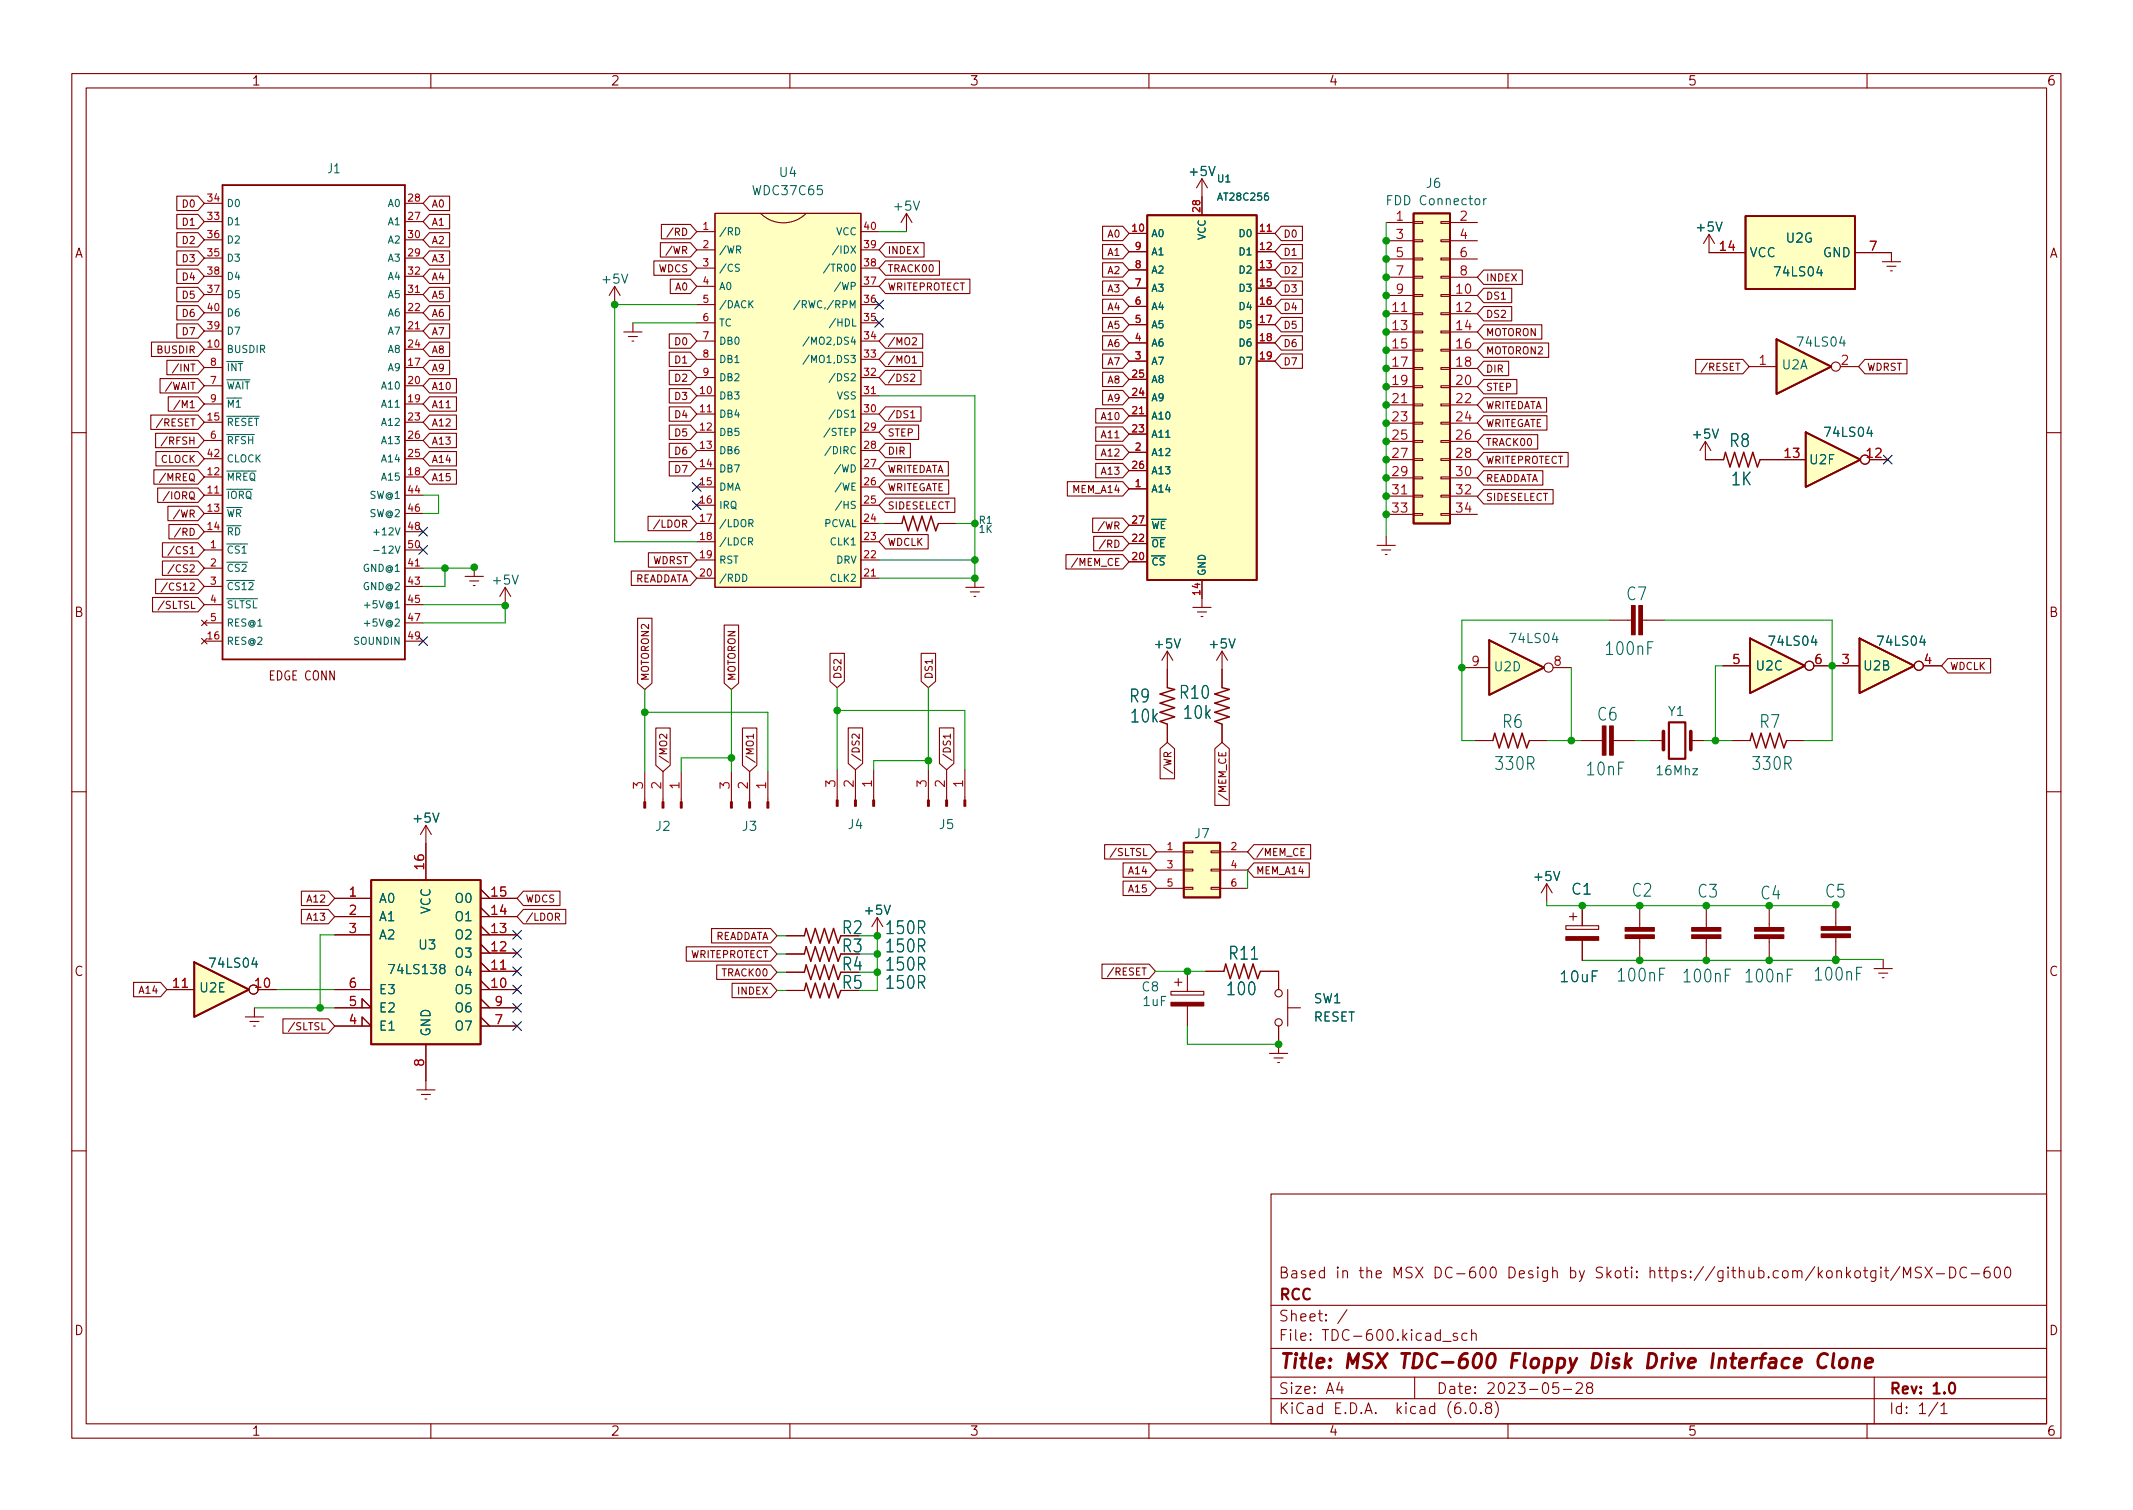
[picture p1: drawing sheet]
<svg xmlns="http://www.w3.org/2000/svg" width="297mm" height="210mm" viewBox="0 0 297 210" stroke-linecap="round" stroke-linejoin="round" font-family="sans-serif">
<defs><g id="words">
<text font-size="2.8" fill="#840000" x="178" y="190.6">Title: MSX TDC-600 Floppy Disk Drive Interface Clone</text>
<g font-size="2.5" fill="#006464">
<text x="240.9" y="62.3">R8</text>
<text x="241.2" y="67.6">1K</text>
<text x="226.6" y="83.6">C7</text>
<text x="223.9" y="91.2">100nF</text>
<text x="157.4" y="97.8">R9</text>
<text x="157.6" y="100.6">10k</text>
<text x="164.4" y="97.3">R10</text>
<text x="165" y="100.1">10k</text>
<text x="209.3" y="101.4">R6</text>
<text x="222.5" y="100.4">C6</text>
<text x="245.1" y="101.4">R7</text>
<text x="208.5" y="107.2">330R</text>
<text x="221.1" y="108">10nF</text>
<text x="244.3" y="107.2">330R</text>
<text x="227.3" y="124.9">C2</text>
<text x="236.5" y="125">C3</text>
<text x="245.2" y="125.3">C4</text>
<text x="254.3" y="125">C5</text>
<text x="123.6" y="130.1">150R</text>
<text x="117.4" y="132.6">R3</text>
<text x="123.6" y="132.6">150R</text>
<text x="123.6" y="137.7">150R</text>
<text x="123.6" y="135.2">150R</text>
<text x="171.3" y="133.6">R11</text>
<text x="225.5" y="136.7">100nF</text>
<text x="234.7" y="136.8">100nF</text>
<text x="243.3" y="136.8">100nF</text>
<text x="253" y="136.6">100nF</text>
<text x="171.1" y="138.6">100</text>
</g>
<g font-size="2.5" fill="#840000">
<text x="117.4" y="130.1">R2</text>
<text x="117.4" y="137.7">R5</text>
<text x="117.4" y="135.2">R4</text>
</g>
<g font-size="2.1" fill="#006464">
<text x="218.9" y="124.6">C1</text>
<text x="217.5" y="136.8">10uF</text>
</g>
<g font-size="2.1" fill="#840000">
<text x="178" y="178">Based in the MSX DC-600 Desigh by Skoti: https://github.com/konkotgit/MSX-DC-600</text>
<text x="178" y="184">Sheet: /</text>
<text x="178" y="181">RCC</text>
<text x="178" y="186.7">File: TDC-600.kicad_sch</text>
<text x="178" y="196.9">KiCad E.D.A. kicad (6.0.8)</text>
<text x="178" y="194.1">Size: A4</text>
<text x="200" y="194.1">Date: 2023-05-28</text>
<text x="263" y="194.1">Rev: 1.0</text>
<text x="263" y="196.9">Id: 1/1</text>
</g>
<g font-size="1.8" fill="#840000">
<text x="35" y="11.9">1</text>
<text x="85" y="11.9">2</text>
<text x="135" y="11.9">3</text>
<text x="185" y="11.9">4</text>
<text x="235" y="11.9">5</text>
<text x="285" y="11.9">6</text>
<text x="10.3" y="35.9">A</text>
<text x="285.3" y="35.9">A</text>
<text x="10.3" y="85.9">B</text>
<text x="285.3" y="85.9">B</text>
<text x="37.6" y="94.7">EDGE CONN</text>
<text x="10.3" y="135.9">C</text>
<text x="285.3" y="135.9">C</text>
<text x="10.3" y="185.9">D</text>
<text x="285.3" y="185.9">D</text>
<text x="35" y="199.9">1</text>
<text x="85" y="199.9">2</text>
<text x="135" y="199.9">3</text>
<text x="185" y="199.9">4</text>
<text x="235" y="199.9">5</text>
<text x="285" y="199.9">6</text>
</g>
<g font-size="1.8" fill="#006464">
<text x="45.7" y="24.1">J1</text>
<text x="105" y="27.2">WDC37C65</text>
<text x="108.6" y="24.6">U4</text>
<text x="124.6" y="29.3">+5V</text>
<text x="165.8" y="24.5">+5V</text>
<text x="193.5" y="28.6">FDD Connector</text>
<text x="198.7" y="26.2">J6</text>
<text x="236.4" y="32.3">+5V</text>
<text x="243.6" y="35.8">VCC</text>
<text x="248.8" y="33.8">U2G</text>
<text x="253.9" y="35.8">GND</text>
<text x="84" y="39.5">+5V</text>
<text x="247.3" y="38.5">74LS04</text>
<text x="248.2" y="51.4">U2A</text>
<text x="250.5" y="48.3">74LS04</text>
<text x="235.9" y="61.1">+5V</text>
<text x="252.1" y="64.6">U2F</text>
<text x="254.3" y="60.8">74LS04</text>
<text x="68.8" y="81.4">+5V</text>
<text x="210.5" y="89.5">74LS04</text>
<text x="246.6" y="89.9">74LS04</text>
<text x="261.7" y="89.9">74LS04</text>
<text x="161" y="90.3">+5V</text>
<text x="168.6" y="90.3">+5V</text>
<text x="208.2" y="93.5">U2D</text>
<text x="244.6" y="93.3">U2C</text>
<text x="259.6" y="93.3">U2B</text>
<text x="232.3" y="99.7">Y1</text>
<text x="230.9" y="107.9">16Mhz</text>
<text x="57.7" y="114.5">+5V</text>
<text x="91.3" y="115.7">J2</text>
<text x="103.4" y="115.7">J3</text>
<text x="118.1" y="115.4">J4</text>
<text x="130.8" y="115.4">J5</text>
<text x="166.4" y="116.7">J7</text>
<text x="52.7" y="125.7">A0</text>
<text x="63.6" y="125.7">O0</text>
<text x="213.8" y="122.7">+5V</text>
<text x="52.7" y="128.3">A1</text>
<text x="52.7" y="130.8">A2</text>
<text x="59.9" y="127.3" transform="rotate(-90 59.9 127.3)">VCC</text>
<text x="63.6" y="130.8">O2</text>
<text x="63.6" y="128.3">O1</text>
<text x="120.6" y="127.4">+5V</text>
<text x="29.4" y="134.7">74LS04</text>
<text x="54.5" y="135.6">74LS138</text>
<text x="58.4" y="132.2">U3</text>
<text x="63.6" y="135.9">O4</text>
<text x="63.6" y="133.3">O3</text>
<text x="27.9" y="138.2">U2E</text>
<text x="52.7" y="143.5">E1</text>
<text x="52.7" y="141">E2</text>
<text x="52.7" y="138.4">E3</text>
<text x="63.6" y="138.4">O5</text>
<text x="63.6" y="143.5">O7</text>
<text x="63.6" y="141">O6</text>
<text x="159.1" y="138">C8</text>
<text x="159.2" y="140.1">1uF</text>
<text x="182.9" y="142.2">RESET</text>
<text x="183" y="139.7">SW1</text>
<text x="59.9" y="144.4" transform="rotate(-90 59.9 144.4)">GND</text>
</g>
<g font-size="1.8" fill="#a90000">
<text x="194.5" y="30.7">1</text>
<text x="194.5" y="33.3">3</text>
<text x="194.5" y="35.8">5</text>
<text x="203.3" y="30.7">2</text>
<text x="203.3" y="33.3">4</text>
<text x="203.3" y="35.8">6</text>
<text x="239.6" y="34.9">14</text>
<text x="260.4" y="34.9">7</text>
<text x="194.5" y="38.3">7</text>
<text x="194.5" y="40.9">9</text>
<text x="202.9" y="40.9">10</text>
<text x="203.3" y="38.3">8</text>
<text x="194" y="43.4">11</text>
<text x="194" y="46">13</text>
<text x="202.9" y="43.4">12</text>
<text x="202.9" y="46">14</text>
<text x="194" y="48.5">15</text>
<text x="194" y="51">17</text>
<text x="194" y="53.6">19</text>
<text x="202.9" y="48.5">16</text>
<text x="202.9" y="51">18</text>
<text x="202.9" y="53.6">20</text>
<text x="245" y="50.8">1</text>
<text x="256.4" y="50.8">2</text>
<text x="194" y="56.1">21</text>
<text x="194" y="58.7">23</text>
<text x="202.9" y="56.1">22</text>
<text x="202.9" y="58.7">24</text>
<text x="194" y="61.2">25</text>
<text x="194" y="63.7">27</text>
<text x="202.9" y="61.2">26</text>
<text x="202.9" y="63.7">28</text>
<text x="248.6" y="63.7">13</text>
<text x="260" y="63.7">12</text>
<text x="194" y="66.3">29</text>
<text x="194" y="68.8">31</text>
<text x="194" y="71.4">33</text>
<text x="202.9" y="66.3">30</text>
<text x="202.9" y="68.8">32</text>
<text x="202.9" y="71.4">34</text>
<text x="205" y="92.7">9</text>
<text x="216.4" y="92.7">8</text>
<text x="241.3" y="92.5">5</text>
<text x="252.7" y="92.5">6</text>
<text x="256.6" y="92.5">3</text>
<text x="268" y="92.5">4</text>
<text x="89.5" y="109.8" transform="rotate(-90 89.5 109.8)">3</text>
<text x="92.1" y="109.8" transform="rotate(-90 92.1 109.8)">2</text>
<text x="94.6" y="109.8" transform="rotate(-90 94.6 109.8)">1</text>
<text x="101.6" y="109.8" transform="rotate(-90 101.6 109.8)">3</text>
<text x="104.1" y="109.8" transform="rotate(-90 104.1 109.8)">2</text>
<text x="106.7" y="109.8" transform="rotate(-90 106.7 109.8)">1</text>
<text x="116.3" y="109.6" transform="rotate(-90 116.3 109.6)">3</text>
<text x="118.9" y="109.6" transform="rotate(-90 118.9 109.6)">2</text>
<text x="121.4" y="109.6" transform="rotate(-90 121.4 109.6)">1</text>
<text x="129" y="109.6" transform="rotate(-90 129 109.6)">3</text>
<text x="131.6" y="109.6" transform="rotate(-90 131.6 109.6)">2</text>
<text x="134.1" y="109.6" transform="rotate(-90 134.1 109.6)">1</text>
<text x="48.7" y="124.8">1</text>
<text x="59.1" y="121" transform="rotate(-90 59.1 121)">16</text>
<text x="68.5" y="124.8">15</text>
<text x="48.7" y="127.4">2</text>
<text x="48.7" y="129.9">3</text>
<text x="68.5" y="129.9">13</text>
<text x="68.5" y="127.4">14</text>
<text x="24.2" y="137.5">11</text>
<text x="35.6" y="137.5">10</text>
<text x="48.7" y="137.5">6</text>
<text x="68.5" y="137.5">10</text>
<text x="68.5" y="135">11</text>
<text x="68.5" y="132.5">12</text>
<text x="48.7" y="142.6">4</text>
<text x="48.7" y="140.1">5</text>
<text x="69" y="142.6">7</text>
<text x="69" y="140.1">9</text>
<text x="59.1" y="148.4" transform="rotate(-90 59.1 148.4)">8</text>
</g>
<g font-size="1.4" fill="#840000">
<text x="25.5" y="28.9">D0</text>
<text x="60.1" y="28.9">A0</text>
<text x="25.5" y="31.4">D1</text>
<text x="25.5" y="34">D2</text>
<text x="60.1" y="34">A2</text>
<text x="60.1" y="31.4">A1</text>
<text x="93.2" y="35.4">/WR</text>
<text x="93.5" y="32.8">/RD</text>
<text x="123.6" y="35.4">INDEX</text>
<text x="154.3" y="35.6">A1</text>
<text x="154.3" y="33.1">A0</text>
<text x="178.7" y="35.6">D1</text>
<text x="178.7" y="33.1">D0</text>
<text x="25.5" y="39">D4</text>
<text x="25.5" y="36.5">D3</text>
<text x="25.5" y="41.6">D5</text>
<text x="60.1" y="36.5">A3</text>
<text x="60.1" y="39">A4</text>
<text x="60.1" y="41.6">A5</text>
<text x="91.6" y="37.9">WDCS</text>
<text x="94.1" y="40.4">A0</text>
<text x="123.6" y="37.9">TRACK00</text>
<text x="123.6" y="40.4">WRITEPROTECT</text>
<text x="154.3" y="40.7">A3</text>
<text x="154.3" y="38.2">A2</text>
<text x="178.7" y="38.2">D2</text>
<text x="178.7" y="40.7">D3</text>
<text x="206.9" y="41.7">DS1</text>
<text x="206.9" y="39.2">INDEX</text>
<text x="25.5" y="46.7">D7</text>
<text x="25.5" y="44.1">D6</text>
<text x="60.1" y="46.7">A7</text>
<text x="60.1" y="44.1">A6</text>
<text x="154.3" y="43.2">A4</text>
<text x="154.3" y="45.8">A5</text>
<text x="178.7" y="45.8">D5</text>
<text x="178.7" y="43.2">D4</text>
<text x="206.9" y="44.3">DS2</text>
<text x="206.9" y="46.8">MOTORON</text>
<text x="22" y="49.2">BUSDIR</text>
<text x="24.7" y="51.7">/INT</text>
<text x="60.1" y="51.7">A9</text>
<text x="60.1" y="49.2">A8</text>
<text x="94.1" y="50.6">D1</text>
<text x="94.1" y="48.1">D0</text>
<text x="94.1" y="53.1">D2</text>
<text x="123.6" y="53.1">/DS2</text>
<text x="123.6" y="48.1">/MO2</text>
<text x="123.6" y="50.6">/MO1</text>
<text x="154.3" y="50.9">A7</text>
<text x="154.3" y="53.4">A8</text>
<text x="154.3" y="48.3">A6</text>
<text x="178.7" y="50.9">D7</text>
<text x="178.7" y="48.3">D6</text>
<text x="206.9" y="49.3">MOTORON2</text>
<text x="206.9" y="51.9">DIR</text>
<text x="237.4" y="51.6">/RESET</text>
<text x="260" y="51.6">WDRST</text>
<text x="22.3" y="59.4">/RESET</text>
<text x="23.4" y="54.3">/WAIT</text>
<text x="25" y="56.8">/M1</text>
<text x="60.1" y="56.8">A11</text>
<text x="60.1" y="54.3">A10</text>
<text x="60.1" y="59.4">A12</text>
<text x="94.1" y="58.2">D4</text>
<text x="94.1" y="55.7">D3</text>
<text x="123.6" y="58.2">/DS1</text>
<text x="153.5" y="58.5">A10</text>
<text x="154.3" y="55.9">A9</text>
<text x="206.9" y="57">WRITEDATA</text>
<text x="206.9" y="59.5">WRITEGATE</text>
<text x="206.9" y="54.4">STEP</text>
<text x="22.4" y="64.4">CLOCK</text>
<text x="23.1" y="61.9">/RFSH</text>
<text x="60.1" y="64.4">A14</text>
<text x="60.1" y="61.9">A13</text>
<text x="94.1" y="60.8">D5</text>
<text x="94.1" y="65.8">D7</text>
<text x="94.1" y="63.3">D6</text>
<text x="123.6" y="60.8">STEP</text>
<text x="123.6" y="65.8">WRITEDATA</text>
<text x="123.6" y="63.3">DIR</text>
<text x="153.5" y="61">A11</text>
<text x="153.5" y="63.6">A12</text>
<text x="206.9" y="64.6">WRITEPROTECT</text>
<text x="206.9" y="62.1">TRACK00</text>
<text x="22.8" y="67">/MREQ</text>
<text x="23.4" y="69.5">/IORQ</text>
<text x="60.1" y="67">A15</text>
<text x="123.6" y="68.4">WRITEGATE</text>
<text x="123.6" y="70.9">SIDESELECT</text>
<text x="149.5" y="68.6">MEM_A14</text>
<text x="153.5" y="66.1">A13</text>
<text x="206.9" y="69.7">SIDESELECT</text>
<text x="206.9" y="67.1">READDATA</text>
<text x="24.2" y="77.1">/CS1</text>
<text x="24.6" y="72.1">/WR</text>
<text x="24.9" y="74.6">/RD</text>
<text x="91.6" y="73.5">/LDOR</text>
<text x="123.6" y="76">WDCLK</text>
<text x="153.4" y="73.7">/WR</text>
<text x="153.7" y="76.3">/RD</text>
<text x="23.5" y="82.2">/CS12</text>
<text x="24.2" y="79.7">/CS2</text>
<text x="88.1" y="81.1">READDATA</text>
<text x="90.8" y="78.5">WDRST</text>
<text x="149.8" y="78.8">/MEM_CE</text>
<text x="22.5" y="84.8">/SLTSL</text>
<text x="90.4" y="94.9" transform="rotate(-90 90.4 94.9)">MOTORON2</text>
<text x="102.4" y="94.9" transform="rotate(-90 102.4 94.9)">MOTORON</text>
<text x="117.2" y="94.6" transform="rotate(-90 117.2 94.6)">DS2</text>
<text x="129.9" y="94.6" transform="rotate(-90 129.9 94.6)">DS1</text>
<text x="271.5" y="93.3">WDCLK</text>
<text x="92.9" y="106.3" transform="rotate(-90 92.9 106.3)">/MO2</text>
<text x="105" y="106.3" transform="rotate(-90 105 106.3)">/MO1</text>
<text x="119.7" y="106.1" transform="rotate(-90 119.7 106.1)">/DS2</text>
<text x="132.4" y="106.1" transform="rotate(-90 132.4 106.1)">/DS1</text>
<text x="163.1" y="107.2" transform="rotate(-90 163.1 107.2)">/WR</text>
<text x="170.8" y="110.8" transform="rotate(-90 170.8 110.8)">/MEM_CE</text>
<text x="155.1" y="119.2">/SLTSL</text>
<text x="174.9" y="119.2">/MEM_CE</text>
<text x="42.9" y="125.7">A12</text>
<text x="73.1" y="125.7">WDCS</text>
<text x="157.4" y="121.7">A14</text>
<text x="157.4" y="124.3">A15</text>
<text x="174.9" y="121.7">MEM_A14</text>
<text x="42.9" y="128.2">A13</text>
<text x="73.1" y="128.2">/LDOR</text>
<text x="99.3" y="130.9">READDATA</text>
<text x="95.9" y="133.4">WRITEPROTECT</text>
<text x="100.7" y="135.9">TRACK00</text>
<text x="154.8" y="135.8">/RESET</text>
<text x="19.6" y="138.4">A14</text>
<text x="40.7" y="143.4">/SLTSL</text>
<text x="102.8" y="138.5">INDEX</text>
</g>
<g font-size="1.4" fill="#a90000">
<text x="28.9" y="28.1">34</text>
<text x="56.9" y="28.1">28</text>
<text x="167.1" y="29.5" transform="rotate(-90 167.1 29.5)">28</text>
<text x="28.9" y="30.6">33</text>
<text x="28.9" y="35.7">35</text>
<text x="28.9" y="33.1">36</text>
<text x="56.9" y="30.6">27</text>
<text x="56.9" y="35.7">29</text>
<text x="56.9" y="33.1">30</text>
<text x="97.9" y="32">1</text>
<text x="97.9" y="34.5">2</text>
<text x="120.4" y="34.5">39</text>
<text x="120.4" y="32">40</text>
<text x="157.7" y="32.3">10</text>
<text x="158.1" y="34.8">9</text>
<text x="175.5" y="32.3">11</text>
<text x="175.5" y="34.8">12</text>
<text x="28.9" y="40.8">37</text>
<text x="28.9" y="38.2">38</text>
<text x="56.9" y="40.8">31</text>
<text x="56.9" y="38.2">32</text>
<text x="97.9" y="37.1">3</text>
<text x="97.9" y="39.6">4</text>
<text x="120.4" y="39.6">37</text>
<text x="120.4" y="37.1">38</text>
<text x="158.1" y="39.9">7</text>
<text x="158.1" y="37.3">8</text>
<text x="175.5" y="37.3">13</text>
<text x="175.5" y="39.9">15</text>
<text x="28.9" y="45.8">39</text>
<text x="28.9" y="43.3">40</text>
<text x="56.9" y="45.8">21</text>
<text x="56.9" y="43.3">22</text>
<text x="97.9" y="42.2">5</text>
<text x="97.9" y="44.7">6</text>
<text x="97.9" y="47.2">7</text>
<text x="120.4" y="47.2">34</text>
<text x="120.4" y="44.7">35</text>
<text x="120.4" y="42.2">36</text>
<text x="158.1" y="47.5">4</text>
<text x="158.1" y="45">5</text>
<text x="158.1" y="42.4">6</text>
<text x="175.5" y="42.4">16</text>
<text x="175.5" y="45">17</text>
<text x="175.5" y="47.5">18</text>
<text x="28.9" y="48.4">10</text>
<text x="29.3" y="53.5">7</text>
<text x="29.3" y="50.9">8</text>
<text x="56.9" y="50.9">17</text>
<text x="56.9" y="53.5">20</text>
<text x="56.9" y="48.4">24</text>
<text x="97.9" y="49.8">8</text>
<text x="97.9" y="52.3">9</text>
<text x="120.4" y="52.3">32</text>
<text x="120.4" y="49.8">33</text>
<text x="157.7" y="52.6">25</text>
<text x="158.1" y="50">3</text>
<text x="175.5" y="50">19</text>
<text x="28.9" y="58.5">15</text>
<text x="29.3" y="56">9</text>
<text x="56.9" y="56">19</text>
<text x="56.9" y="58.5">23</text>
<text x="97.5" y="54.9">10</text>
<text x="97.5" y="57.4">11</text>
<text x="97.5" y="59.9">12</text>
<text x="120.4" y="59.9">29</text>
<text x="120.4" y="57.4">30</text>
<text x="120.4" y="54.9">31</text>
<text x="157.7" y="57.7">21</text>
<text x="157.7" y="55.1">24</text>
<text x="28.9" y="63.6">42</text>
<text x="29.3" y="61.1">6</text>
<text x="56.9" y="63.6">25</text>
<text x="56.9" y="61.1">26</text>
<text x="97.5" y="62.5">13</text>
<text x="97.5" y="65">14</text>
<text x="120.4" y="65">27</text>
<text x="120.4" y="62.5">28</text>
<text x="157.7" y="60.2">23</text>
<text x="157.7" y="65.3">26</text>
<text x="158.1" y="62.7">2</text>
<text x="28.9" y="68.7">11</text>
<text x="28.9" y="66.2">12</text>
<text x="28.9" y="71.2">13</text>
<text x="56.9" y="66.2">18</text>
<text x="56.9" y="68.7">44</text>
<text x="56.9" y="71.2">46</text>
<text x="97.5" y="67.6">15</text>
<text x="97.5" y="70.1">16</text>
<text x="120.4" y="70.1">25</text>
<text x="120.4" y="67.6">26</text>
<text x="158.1" y="67.8">1</text>
<text x="28.9" y="73.8">14</text>
<text x="29.3" y="76.3">1</text>
<text x="56.9" y="73.8">48</text>
<text x="56.9" y="76.3">50</text>
<text x="97.5" y="72.6">17</text>
<text x="97.5" y="75.2">18</text>
<text x="97.5" y="77.7">19</text>
<text x="120.4" y="77.7">22</text>
<text x="120.4" y="75.2">23</text>
<text x="120.4" y="72.6">24</text>
<text x="157.7" y="78">20</text>
<text x="157.7" y="75.4">22</text>
<text x="157.7" y="72.9">27</text>
<text x="29.3" y="78.9">2</text>
<text x="29.3" y="81.4">3</text>
<text x="29.3" y="83.9">4</text>
<text x="56.9" y="78.9">41</text>
<text x="56.9" y="81.4">43</text>
<text x="56.9" y="83.9">45</text>
<text x="97.5" y="80.3">20</text>
<text x="120.4" y="80.3">21</text>
<text x="167.1" y="82.8" transform="rotate(-90 167.1 82.8)">14</text>
<text x="28.9" y="89">16</text>
<text x="29.3" y="86.5">5</text>
<text x="56.9" y="86.5">47</text>
<text x="56.9" y="89">49</text>
<text x="162.6" y="118.4">1</text>
<text x="171.4" y="118.4">2</text>
<text x="162.6" y="120.9">3</text>
<text x="162.6" y="123.4">5</text>
<text x="171.4" y="120.9">4</text>
<text x="171.4" y="123.4">6</text>
</g>
<g font-size="1.4" fill="#006464">
<text x="31.5" y="28.8">D0</text>
<text x="54.1" y="28.8">A0</text>
<text x="169.6" y="25.4">U1</text>
<text x="169.8" y="27.9">AT28C256</text>
<text x="31.5" y="31.4">D1</text>
<text x="31.5" y="33.9">D2</text>
<text x="54.1" y="31.4">A1</text>
<text x="54.1" y="33.9">A2</text>
<text x="100.1" y="32.8">/RD</text>
<text x="100.1" y="35.3">/WR</text>
<text x="116.4" y="32.8">VCC</text>
<text x="116.7" y="35.3">/IDX</text>
<text x="160.3" y="33">A0</text>
<text x="160.3" y="35.5">A1</text>
<text x="167.9" y="33.4" transform="rotate(-90 167.9 33.4)">VCC</text>
<text x="172.7" y="33">D0</text>
<text x="172.7" y="35.5">D1</text>
<text x="31.5" y="36.4">D3</text>
<text x="31.5" y="41.5">D5</text>
<text x="31.5" y="39">D4</text>
<text x="54.1" y="36.4">A3</text>
<text x="54.1" y="41.5">A5</text>
<text x="54.1" y="39">A4</text>
<text x="100.1" y="37.8">/CS</text>
<text x="100.1" y="40.4">A0</text>
<text x="115.6" y="37.8">/TR00</text>
<text x="116.7" y="40.4">/WP</text>
<text x="160.3" y="40.6">A3</text>
<text x="160.3" y="38.1">A2</text>
<text x="172.7" y="38.1">D2</text>
<text x="172.7" y="40.6">D3</text>
<text x="31.5" y="46.6">D7</text>
<text x="31.5" y="44.1">D6</text>
<text x="54.1" y="46.6">A7</text>
<text x="54.1" y="44.1">A6</text>
<text x="100.1" y="42.9">/DACK</text>
<text x="100.1" y="45.5">TC</text>
<text x="100.1" y="48">DB0</text>
<text x="111.8" y="42.9">/RWC,/RPM</text>
<text x="112.9" y="48">/MO2,DS4</text>
<text x="116.1" y="45.5">/HDL</text>
<text x="160.3" y="45.7">A5</text>
<text x="160.3" y="43.2">A4</text>
<text x="172.7" y="43.2">D4</text>
<text x="172.7" y="45.7">D5</text>
<text x="31.5" y="49.1">BUSDIR</text>
<text x="31.5" y="51.7">~{INT}</text>
<text x="54.1" y="51.7">A9</text>
<text x="54.1" y="49.1">A8</text>
<text x="100.1" y="50.5">DB1</text>
<text x="100.1" y="53.1">DB2</text>
<text x="112.9" y="50.5">/MO1,DS3</text>
<text x="116.3" y="53.1">/DS2</text>
<text x="160.3" y="53.3">A8</text>
<text x="160.3" y="50.8">A7</text>
<text x="160.3" y="48.2">A6</text>
<text x="172.7" y="48.2">D6</text>
<text x="172.7" y="50.8">D7</text>
<text x="31.5" y="59.3">~{RESET}</text>
<text x="31.5" y="54.2">~{WAIT}</text>
<text x="31.5" y="56.8">~{M1}</text>
<text x="53.3" y="56.8">A11</text>
<text x="53.3" y="54.2">A10</text>
<text x="53.3" y="59.3">A12</text>
<text x="100.1" y="55.6">DB3</text>
<text x="100.1" y="58.2">DB4</text>
<text x="116.3" y="58.2">/DS1</text>
<text x="116.6" y="55.6">VSS</text>
<text x="160.3" y="58.4">A10</text>
<text x="160.3" y="55.9">A9</text>
<text x="31.5" y="64.4">CLOCK</text>
<text x="31.5" y="61.8">~{RFSH}</text>
<text x="53.3" y="64.4">A14</text>
<text x="53.3" y="61.8">A13</text>
<text x="100.1" y="60.7">DB5</text>
<text x="100.1" y="63.2">DB6</text>
<text x="100.1" y="65.8">DB7</text>
<text x="115.4" y="60.7">/STEP</text>
<text x="115.6" y="63.2">/DIRC</text>
<text x="116.7" y="65.8">/WD</text>
<text x="160.3" y="63.5">A12</text>
<text x="160.3" y="60.9">A11</text>
<text x="31.5" y="69.5">~{IORQ}</text>
<text x="31.5" y="66.9">~{MREQ}</text>
<text x="31.5" y="72">~{WR}</text>
<text x="51.5" y="69.5">SW@1</text>
<text x="51.5" y="72">SW@2</text>
<text x="53.3" y="66.9">A15</text>
<text x="100.1" y="68.3">DMA</text>
<text x="100.1" y="70.9">IRQ</text>
<text x="116.7" y="68.3">/WE</text>
<text x="117.1" y="70.9">/HS</text>
<text x="160.3" y="68.6">A14</text>
<text x="160.3" y="66">A13</text>
<text x="31.5" y="77.1">~{CS1}</text>
<text x="31.5" y="74.5">~{RD}</text>
<text x="52.6" y="74.5">+12V</text>
<text x="52.9" y="77.1">-12V</text>
<text x="100.1" y="73.4">/LDOR</text>
<text x="100.1" y="75.9">/LDCR</text>
<text x="114.7" y="73.4">PCVAL</text>
<text x="115.7" y="75.9">CLK1</text>
<text x="136.4" y="72.9">R1</text>
<text x="136.4" y="74.2">1K</text>
<text x="160.3" y="76.2">~{OE}</text>
<text x="160.3" y="73.6">~{WE}</text>
<text x="31.5" y="79.6">~{CS2}</text>
<text x="31.5" y="82.2">~{CS12}</text>
<text x="50.7" y="79.6">GND@1</text>
<text x="50.7" y="82.2">GND@2</text>
<text x="100.1" y="78.5">RST</text>
<text x="100.1" y="81">/RDD</text>
<text x="115.7" y="81">CLK2</text>
<text x="116.4" y="78.5">DRV</text>
<text x="160.3" y="78.7">~{CS}</text>
<text x="167.9" y="80.3" transform="rotate(-90 167.9 80.3)">GND</text>
<text x="31.5" y="89.8">RES@2</text>
<text x="31.5" y="84.7">~{SLTSL}</text>
<text x="31.5" y="87.2">RES@1</text>
<text x="49.5" y="89.8">SOUNDIN</text>
<text x="51.2" y="84.7">+5V@1</text>
<text x="51.2" y="87.2">+5V@2</text>
</g>
</g></defs>
<g fill="none" stroke="#840000" stroke-width=".15">
<path d="M10 10.2h277v190.1h-277zM12 12.2h273v186.1h-273zM60 10.2v2M110 10.2v2M160 10.2v2M210 10.2v2M260 10.2v2M24.6 27.3h3l.8 1-.8 1h-3zM24.6 29.9h3l.8 1-.8 1h-3zM24.6 32.4h3l.8 1-.8 1h-3zM24.6 37.5h3l.8 1-.8 1h-3zM24.6 34.9h3l.8 1-.8 1h-3z"/>
<path d="M28.4 30.9h2.6M28.4 28.3h2.6M28.4 35.9h2.6M28.4 33.4h2.6M28.4 38.5h2.6M56.4 30.9h2.5M56.4 28.3h2.5M56.4 35.9h2.5M56.4 33.4h2.5M56.4 38.5h2.5M59.8 27.3h2.8v2h-2.8l-.9-1zM59.8 32.4h2.8v2h-2.8l-.9-1z"/>
<path d="M59.8 29.9h2.8v2h-2.8l-.9-1zM59.8 34.9h2.8v2h-2.8l-.9-1zM59.8 37.5h2.8v2h-2.8l-.9-1zM85.6 39.9l-.8 1.2M85.6 39.9v2.5M85.6 39.9l.8 1.2M91.1 36.3h5.1l.8 1-.8 1h-5.1zM92 33.8h4.2l.8 1-.8 1h-4.2zM92.1 31.3h4.1l.8 1-.8 1h-4.1zM93.3 38.9h2.9l.8 1-.8 1h-2.9zM93.7 31.7l-.8 1.3M97 32.3h2.6"/>
<path d="M97 34.8h2.6M97 37.3h2.6M97 39.9h2.6M99.6 29.7h20.3v52.1h-20.3zM105.9 29.7a4.5 4.5 0 0 0 6.4 0M119.9 32.3h2.5M119.9 34.8h2.5M119.9 37.3h2.5M119.9 39.9h2.5M123.3 33.8h5.4v2h-5.4l-.9-1zM123.3 36.3h7.5v2h-7.5l-.9-1zM123.3 38.9h11.8v2h-11.8l-.9-1z"/>
<path d="M126.2 29.7l-.7 1.3M126.2 29.7v2.6M126.2 29.7l.8 1.3M153.5 34h2.9l.8 1-.8 1h-2.9zM153.5 31.5h2.9l.8 1-.8 1h-2.9zM153.5 39.1h2.9l.8 1-.8 1h-2.9zM153.5 36.6h2.9l.8 1-.8 1h-2.9zM157.2 32.5h2.6M157.2 35h2.6M157.2 37.6h2.6M167.4 24.9v5.1M167.4 24.9l-.8 1.3"/>
<path d="M167.4 24.9l.7 1.3M175 32.5h2.5M175 35h2.5M175 37.6h2.5M178.4 36.6h3v2h-3l-.9-1zM178.4 34h3v2h-3l-.9-1zM178.4 31.5h3v2h-3l-.9-1zM178.4 39.1h3v2h-3l-.9-1zM193 31h3.8M193 33.5h3.8M193 36.1h3.8M193 38.6h3.8"/>
<path d="M196.8 38.5h1.3v.2h-1.3zM196.8 35.9h1.3v.3h-1.3zM196.8 33.4h1.3v.2h-1.3zM196.8 30.9h1.3v.2h-1.3zM200.7 38.5h1.2v.2h-1.2zM200.7 35.9h1.2v.3h-1.2zM200.7 33.4h1.2v.2h-1.2zM200.7 30.9h1.2v.2h-1.2zM201.9 31h3.8M201.9 33.5h3.8M201.9 36.1h3.8M201.9 38.6h3.8"/>
<path d="M206.6 37.6h5.4v2h-5.4l-.9-1zM238 32.6v2.6h5.1M238 32.6l-.8 1.3M238 32.6l.8 1.3M258.3 35.2h5.1v1.2M262.1 36.4h2.6M262.8 37.1h1.2M263.3 37.7h.2M21 57.8h6.6l.8 1-.8 1h-6.6zM21.1 47.6h6.5l.8 1-.8 1h-6.5zM22.3 52.7h5.3l.8 1-.8 1h-5.3zM22.6 58.3l-.8 1.3"/>
<path d="M23.2 50.2h4.4l.8 1-.8 1h-4.4zM23.4 55.3h4.2l.8 1-.8 1h-4.2zM24.6 40h3l.8 1-.8 1h-3zM24.6 45.1h3l.8 1-.8 1h-3zM24.6 42.6h3l.8 1-.8 1h-3zM24.9 50.7l-.9 1.2M25.1 55.7l-.9 1.3M28.4 48.6h2.6M28.4 58.8h2.6M28.4 51.2h2.6M28.4 56.3h2.6M28.4 53.7h2.6"/>
<path d="M28.4 46.1h2.6M28.4 43.6h2.6M28.4 41h2.6M56.4 48.6h2.5M56.4 58.8h2.5M56.4 51.2h2.5M56.4 56.3h2.5M56.4 53.7h2.5M56.4 46.1h2.5M56.4 43.6h2.5M56.4 41h2.5M59.8 55.3h3.8v2h-3.8l-.9-1z"/>
<path d="M59.8 52.7h3.8v2h-3.8l-.9-1zM59.8 57.8h3.8v2h-3.8l-.9-1zM59.8 50.2h2.8v2h-2.8l-.9-1zM59.8 45.1h2.8v2h-2.8l-.9-1zM59.8 47.6h2.8v2h-2.8l-.9-1zM59.8 40h2.8v2h-2.8l-.9-1zM59.8 42.6h2.8v2h-2.8l-.9-1zM86.9 46.2h2.5M87.5 46.9h1.3M88 47.5h.3M88.1 45v1.2M93.2 56.7h3l.8 1-.8 1h-3z"/>
<path d="M93.2 49h3l.8 1-.8 1h-3zM93.2 54.1h3l.8 1-.8 1h-3zM93.2 59.2h3l.8 1-.8 1h-3zM93.2 46.5h3l.8 1-.8 1h-3zM93.2 51.6h3l.8 1-.8 1h-3zM97 55.1h2.6M97 57.7h2.6M97 52.6h2.6M97 50h2.6M97 47.5h2.6M97 45h2.6M97 42.4h2.6"/>
<path d="M119.9 55.1h2.5M119.9 57.7h2.5M119.9 52.6h2.5M119.9 50h2.5M119.9 47.5h2.5M119.9 45h2.5M119.9 42.4h2.5M123.3 59.2h4.6v2h-4.6l-.9-1zM123.3 56.7h5v2h-5l-.9-1zM123.3 51.6h5v2h-5l-.9-1zM123.3 46.5h5.2v2h-5.2l-.9-1zM123.3 49h5.2v2h-5.2l-.9-1z"/>
<path d="M126.8 57.5l.3-.3v1M126.8 52.2l.4-.1 .2 .3-.6 .7h.6M126.8 58.2h.6M127.1 47.1l.3-.1 .2 .3-.6 .7h.6M127.1 49.8l.2-.2v1M127.1 50.6h.5M152.6 56.9h3.8l.8 1-.8 1h-3.8zM152.6 59.4h3.8l.8 1-.8 1h-3.8zM153.5 41.7h2.9l.8 1-.8 1h-2.9zM153.5 54.4h2.9l.8 1-.8 1h-2.9zM153.5 49.3h2.9l.8 1-.8 1h-2.9zM153.5 51.8h2.9l.8 1-.8 1h-2.9z"/>
<path d="M153.5 44.2h2.9l.8 1-.8 1h-2.9zM153.5 46.7h2.9l.8 1-.8 1h-2.9zM157.2 40.1h2.6M157.2 42.7h2.6M157.2 45.2h2.6M157.2 47.7h2.6M157.2 50.3h2.6M157.2 57.9h2.6M157.2 55.4h2.6M157.2 52.8h2.6M175 40.1h2.5M175 42.7h2.5"/>
<path d="M175 45.2h2.5M175 47.7h2.5M175 50.3h2.5M178.4 49.3h3v2h-3l-.9-1zM178.4 46.7h3v2h-3l-.9-1zM178.4 44.2h3v2h-3l-.9-1zM178.4 41.7h3v2h-3l-.9-1zM193 41.1h3.8M193 43.7h3.8M193 46.2h3.8M193 48.8h3.8M193 51.3h3.8"/>
<path d="M193 53.8h3.8M193 56.4h3.8M193 58.9h3.8M196.8 58.8h1.3v.2h-1.3zM196.8 56.3h1.3v.2h-1.3zM196.8 53.7h1.3v.3h-1.3zM196.8 51.2h1.3v.2h-1.3zM196.8 48.6h1.3v.3h-1.3zM196.8 46.1h1.3v.2h-1.3zM196.8 43.6h1.3v.2h-1.3zM196.8 41h1.3v.3h-1.3zM200.7 58.8h1.2v.2h-1.2z"/>
<path d="M200.7 56.3h1.2v.2h-1.2zM200.7 53.7h1.2v.3h-1.2zM200.7 51.2h1.2v.2h-1.2zM200.7 48.6h1.2v.3h-1.2zM200.7 46.1h1.2v.2h-1.2zM200.7 43.6h1.2v.2h-1.2zM200.7 41h1.2v.3h-1.2zM201.9 41.1h3.8M201.9 43.7h3.8M201.9 46.2h3.8M201.9 48.8h3.8M201.9 51.3h3.8"/>
<path d="M201.9 53.8h3.8M201.9 56.4h3.8M201.9 58.9h3.8M206.6 47.8h9.1v2h-9.1l-.9-1zM206.6 55.4h8.8v2h-8.8l-.9-1zM206.6 50.3h3.5v2h-3.5l-.9-1zM206.6 57.9h8.8v2h-8.8l-.9-1zM206.6 40.1h3.9v2h-3.9l-.9-1zM206.6 42.7h3.9v2h-3.9l-.9-1zM206.6 45.2h8.1v2h-8.1l-.9-1zM206.6 52.8h4.6v2h-4.6l-.9-1zM236.1 50h6.6l.9 1-.9 1h-6.6z"/>
<path d="M237.8 50.5l-.9 1.3M243.6 51h3.8M256.3 51h2.5M259.7 50h5.9v2h-5.9l-.9-1zM10 60.2h2M21.4 65.4h6.2l.8 1-.8 1h-6.2zM21.7 60.3h5.9l.8 1-.8 1h-5.9zM21.7 62.9h5.9l.8 1-.8 1h-5.9zM22 68h5.6l.8 1-.8 1h-5.6zM22.6 75.6h5l.8 1-.8 1h-5zM22.6 78.1h5l.8 1-.8 1h-5zM23.1 65.9l-.9 1.3"/>
<path d="M23.3 60.8l-.9 1.3M23.4 70.5h4.2l.8 1-.8 1h-4.2zM23.5 73h4.1l.8 1-.8 1h-4.1zM23.6 68.4l-.9 1.3M24.2 76.1l-.8 1.2M24.2 78.6l-.8 1.3M25.2 73.5l-.9 1.3M28.4 76.6h2.6M28.4 69h2.6M28.4 66.4h2.6M28.4 71.5h2.6M28.4 74h2.6"/>
<path d="M28.4 79.1h2.6M28.4 63.9h2.6M28.4 61.3h2.6M56.4 76.6h2.5M56.4 69h2.5M56.4 66.4h2.5M56.4 71.5h2.5M56.4 74h2.5M56.4 79.1h2.5M56.4 63.9h2.5M56.4 61.3h2.5M59.8 65.4h3.8v2h-3.8l-.9-1z"/>
<path d="M59.8 62.9h3.8v2h-3.8l-.9-1zM59.8 60.3h3.8v2h-3.8l-.9-1zM66 79v1.3M87.9 79.5h8.3l.8 1-.8 1h-8.3zM90.2 71.9h6l.8 1-.8 1h-6zM90.3 77h5.9l.8 1-.8 1h-5.9zM91.9 72.4l-.9 1.3M93.2 64.3h3l.8 1-.8 1h-3zM93.2 61.7h3l.8 1-.8 1h-3zM97 60.2h2.6M97 62.7h2.6M97 65.3h2.6"/>
<path d="M97 67.8h2.6M97 70.4h2.6M97 72.9h2.6M97 75.4h2.6M97 78h2.6M119.9 60.2h2.5M119.9 62.7h2.5M119.9 65.3h2.5M119.9 67.8h2.5M119.9 70.4h2.5M119.9 72.9h2.5M119.9 75.4h2.5"/>
<path d="M119.9 78h2.5M123.1 72.9h2.5M123.3 66.8h8.8v2h-8.8l-.9-1zM123.3 69.4h9.7v2h-9.7l-.9-1zM123.3 64.3h8.8v2h-8.8l-.9-1zM123.3 61.7h3.5v2h-3.5l-.9-1zM123.3 74.4h6v2h-6l-.9-1zM130.7 72.9h2.5M148.4 77.2h8l.8 1-.8 1h-8zM148.6 67.1h7.8l.8 1-.8 1h-7.8zM150.1 77.7l-.9 1.3M152.2 72.1h4.2l.8 1-.8 1h-4.2z"/>
<path d="M152.3 74.7h4.1l.8 1-.8 1h-4.1zM152.6 62h3.8l.8 1-.8 1h-3.8zM152.6 64.5h3.8l.8 1-.8 1h-3.8zM153.9 75.2l-.8 1.2M157.2 68.1h2.6M157.2 63h2.6M157.2 78.2h2.6M157.2 75.7h2.6M157.2 60.4h2.6M157.2 65.5h2.6M157.2 73.1h2.6M191.8 75.9h2.5"/>
<path d="M192.4 76.6h1.3M192.9 77.2h.3M193 61.5h3.8M193 64h3.8M193 66.5h3.8M193 69.1h3.8M193 71.6h3.8M193 74.7v1.2M196.8 71.5h1.3v.2h-1.3zM196.8 69h1.3v.2h-1.3zM196.8 66.4h1.3v.3h-1.3zM196.8 63.9h1.3v.2h-1.3z"/>
<path d="M196.8 61.3h1.3v.3h-1.3zM200.7 71.5h1.2v.2h-1.2zM200.7 69h1.2v.2h-1.2zM200.7 66.4h1.2v.3h-1.2zM200.7 63.9h1.2v.2h-1.2zM200.7 61.3h1.2v.3h-1.2zM201.9 61.5h3.8M201.9 64h3.8M201.9 66.5h3.8M201.9 69.1h3.8M201.9 71.6h3.8M206.6 68.2h9.7v2h-9.7l-.9-1z"/>
<path d="M206.6 63h11.8v2h-11.8l-.9-1zM206.6 60.5h7.5v2h-7.5l-.9-1zM206.6 65.5h8.3v2h-8.3l-.9-1zM237.5 61.5l-.8 1.2M237.5 61.5v2.5h2.5M237.5 61.5l.8 1.2M245.1 64h6.4M260.3 64h2.6M285 60.2h2M21.2 83.2h6.4l.8 1-.8 1h-6.4zM21.7 80.7h5.9l.8 1-.8 1h-5.9zM22.9 83.7l-.9 1.3"/>
<path d="M23.3 81.1l-.9 1.3M28.1 88.9l.7 .8M28.1 86.4l.7 .7M28.4 89.3h2.6M28.4 81.7h2.6M28.4 84.2h2.6M28.4 86.7h2.6M28.8 88.9l-.7 .8M28.8 86.4l-.7 .7M56.4 89.3h2.5M56.4 81.7h2.5M56.4 84.2h2.5"/>
<path d="M56.4 86.7h2.5M64.8 80.3h2.5M65.4 80.9h1.3M65.9 81.5h.3M70.4 81.8l-.8 1.3M70.4 81.8v2.5M70.4 81.8l.7 1.3M88.8 86.1h2v9l-1 .9-1-.9zM97 80.5h2.6M100.9 87h2v8.1l-1 .9-1-.9zM115.6 91h2v3.9l-1 .9-1-.9zM119.9 80.5h2.5"/>
<path d="M128.3 91h2v3.9l-1 .9-1-.9zM134.5 81.8h2.5M135.1 82.4h1.3M135.6 83.1h.3M135.8 80.5v1.3M162.6 90.7v5.1M162.6 90.7l-.8 1.2M162.6 90.7l.7 1.2M166.1 84.6h2.6M166.8 85.2h1.2M167.3 85.8h.2M167.4 80.8v3.8"/>
<path d="M170.2 90.7v5.1M170.2 90.7l-.8 1.2M170.2 90.7l.7 1.2M203.6 93h3.8M216.3 93h2.5M224.2 86.4h3M228.7 86.4h3.1M239.9 92.7h3.8M252.6 92.7h6.4M267.8 92.7h2.6M271.3 91.7h5.9v2h-5.9l-.9-1zM10 110.2h2"/>
<path d="M59.3 114.9v7.6M59.3 114.9l-.8 1.3M59.3 114.9l.8 1.3M89.8 107.4v4.3M91.3 101.4h2v5.2l-1 .8-1-.8zM92.3 107.4v4.3M92.9 102.2v.7l-.8-.7-.2 .2v.4M94.9 107.4v4.3M101.9 107.4v4.3M103.4 101.4h2v5.2l-1 .8-1-.8zM104.4 107.4v4.3M104.9 102.5h-1l.3 .3"/>
<path d="M104.9 102.2v.6M106.9 107.4v4.3M116.6 107.2v4.2M118.1 101.4h2v4.9l-1 .9-1-.9zM119.1 107.2v4.2M119.6 102.2v.6l-.7-.6-.3 .2 .1 .4M121.7 107.2v4.2M129.3 107.2v4.2M130.8 101.4h2v4.9l-1 .9-1-.9zM131.8 107.2v4.2M132.3 102.5h-1l.3 .3M132.3 102.2v.6"/>
<path d="M134.4 107.2v4.2M153.8 117.6h6.4l.8 1-.8 1h-6.4zM155.5 118.1l-.9 1.3M161 118.6h3.8M161.6 104.2l1-.8 1 .8v4.2h-2zM162.6 100.8v2.6M164.8 118.5h1.3v.2h-1.3zM168.7 118.5h1.2v.2h-1.2zM169.2 104.2l1-.8 1 .8v8h-2zM169.7 110.5l1.2 .9M169.9 118.6h3.8M170.2 100.8v2.6"/>
<path d="M174.6 117.6h7.9v2h-7.9l-.9-1zM181.7 118.1h-.5v1h.5M205.4 103.1h2.5M213 103.1h2.5M220.1 103.1h3M224.7 103.1h3M229.7 103.1h1.9M235.5 103.1h1.9M241.2 103.1h2.5M248.8 103.1h2.5M285 110.2h2M18.6 136.8h3.8l.8 1-.8 1h-3.8z"/>
<path d="M23.2 137.8h3.9M35.9 137.8h2.6M42 126.6h3.7l.9 1-.9 1h-3.7zM42 124.1h3.7l.9 1-.9 1h-3.7zM46.6 125.1h5.1M46.6 137.8h5.1M46.6 130.2h5.1M46.6 127.6h5.1M66.9 125.1h5.1M66.9 137.8h5.1M66.9 136.5l1.3 1.3M66.9 135.2h5.1"/>
<path d="M66.9 134l1.3 1.2M66.9 132.7h5.1M66.9 131.4l1.3 1.3M66.9 130.2h5.1M66.9 128.9l1.3 1.3M66.9 127.6h5.1M66.9 126.4l1.3 1.2M66.9 123.8l1.3 1.3M66.9 139.1l1.3 1.2M72.9 126.6h5.9v2h-5.9l-.9-1zM72.9 124.1h5.1v2h-5.1l-.9-1zM77.4 127.7l.4-.1 .1-.1v-.3h-.5v1"/>
<path d="M77.6 127.7l.3 .5M95.6 131.8h11.7l.9 1-.9 1h-11.7zM99.1 129.3h8.2l.9 1-.9 1h-8.2zM99.8 134.4h7.5l.9 1-.9 1h-7.5zM101.9 136.9h5.4l.9 1-.9 1h-5.4zM109.5 132.8h2.5M109.5 137.9h2.5M109.5 135.4h2.5M109.5 130.3h2.5M122.2 127.8l-.8 1.2M122.2 127.8v2.5M122.2 127.8l.7 1.2"/>
<path d="M153.5 134.2h6.5l.9 1-.9 1h-6.5zM155.1 134.7l-.9 1.3M156.4 120.2h3.8l.8 1-.8 1h-3.8zM156.4 122.7h3.8l.8 1-.8 1h-3.8zM161 121.2h3.8M161 123.7h3.8M163.1 138h4.5v.6h-4.5zM163.6 136.8h1M164.1 136.3v1M164.8 123.6h1.3v.2h-1.3zM164.8 121h1.3v.3h-1.3zM165.4 135.2v2.8"/>
<path d="M167.9 135.2h2.5M168.7 123.6h1.2v.2h-1.2zM168.7 121h1.2v.3h-1.2zM169.9 121.2h3.8M169.9 123.7h3.8M174.6 120.2h7.7v2h-7.7l-.9-1zM175.5 135.2h2.6v2.6M179.3 137.8v5.1M215.4 123.1l-.8 1.2M215.4 123.1v2.5M215.4 123.1l.8 1.2M218.1 128.9h4.5v.5h-4.5z"/>
<path d="M218.6 127.6h1M219.1 127.1v1M220.3 126.1v2.8M220.3 130.9v2.8M228.3 126.1v3.1M228.3 130.7v3M237.6 126.1v3.1M237.6 130.7v3M246.4 126.1v3.1M246.4 130.7v3M255.7 126v3M255.7 130.6v3"/>
<path d="M261 134.9h2.5M261.6 135.5h1.3M262.1 136.1h.3M262.3 133.6v1.3M34.2 141.6h2.5M34.8 142.2h1.3M35.3 142.9h.3M35.4 140.3v1.3M39.4 141.9h6.3l.9 1-.9 1h-6.3zM41 142.3l-.8 1.3M46.6 142.9h5.1l-1.3-1.3v1.3M46.6 140.3h5.1l-1.3-1.2v1.2"/>
<path d="M58 151.8h2.6M58.7 152.4h1.2M59.2 153h.2M59.3 145.4v6.4M66.9 142.9h5.1M66.9 140.3h5.1M66.9 141.6l1.3 1.3M165.4 140.1v2.8M176.8 146.7h2.5M177.4 147.3h1.3M177.9 147.9h.3M178.1 142.9v3.8"/>
<path d="M179.3 140.3h1.8M10 160.2h2M177 166.3h108v32h-108zM258.4 177a.41 .41 0 0 1 .7 .2v.4a.41 .41 0 0 1-.4 .3 .41 .41 0 0 1-.4-.3v-.4zM259.5 176.9h.6M259.7 176.4v1.3l.1 .2h.3M261.2 176.9v1.2a.41 .41 0 0 1-.6 .3M261.2 177l-.4-.1-.3 .3v.4l.1 .3h.2h.4M261.9 176.4v.1v.1l.1-.1-.1-.1v.2M261.9 176.9v1M262.4 176.9h.6M262.6 176.4v1.3l.1 .2h.3"/>
<path d="M264.6 176.4l-1.3 1.9M265.1 177.9v-1.5l.5 1.1 .5-1.1v1.5M267.6 176.5l-.2-.1-.5 .1a.36 .36 0 0 0-.2 .4 .36 .36 0 0 0 .3 .2 .55 .55 0 0 1 .6 .4l-.1 .3-.2 .1h-.6M268.1 176.4l1 1.5M269.1 176.4l-1 1.5M269.6 177.4h1.2M271.5 176.4a.79 .79 0 0 1 .9 .5 .79 .79 0 0 1-.3 1h-.6zM273.9 176.6a.6 .6 0 0 0-.8 0 .6 .6 0 0 0-.2 .7 .56 .56 0 0 0 .3 .6 .56 .56 0 0 0 .7-.1M274.5 177.4h1.2M277 176.4a.59 .59 0 0 0-.7 .7v.5l.1 .3h.5l.2-.1v-.5l-.1-.2-.4-.1-.3 .3M277.9 176.5a.36 .36 0 0 1 .6 .2 .77 .77 0 0 1-.4 1.2 1 1 0 0 1-.2-1.4zM279.4 176.5a.36 .36 0 0 1 .5 .2 .77 .77 0 0 1-.4 1.2 .99 .99 0 0 1-.1-1.4z"/>
<path d="M285 160.2h2M60 198.3v2M110 198.3v2M160 198.3v2M177 194.8h108M177 191.8h108M177 187.8h108M177 181.8h108M186.5 192.5l-.4 1h1M186.9 193v1M187.6 182.4l-1.3 1.9M197 191.8v3"/>
<path d="M200.9 186.8h1.2M202.9 185.7l-.3-.1-.2 .2v.3l.5 .1 .1 .1-.1 .3h-.1h-.4M204.1 196.7v.1h-.1l.1-.1v.1M204.3 185.7l-.4-.1-.3 .3v.4l.1 .3h.2h.4M204.9 195.4a.36 .36 0 0 1 .6 .2 .77 .77 0 0 1-.4 1.2 1 1 0 0 1-.2-1.4zM204.9 185.8a.37 .37 0 0 1 .7 0v.8M204.9 185.1v1.5M206.2 196.7l.1 .1h-.1h-.1l.1-.1v.1M207.1 196l-.1-.1a.31 .31 0 0 1-.1-.3 .31 .31 0 0 1 .2-.3l.5 .1a.31 .31 0 0 1 .1 .3 .31 .31 0 0 1-.3 .3h-.3l-.2 .3v.4l.2 .1h.5l.1-.3-.1-.4-.2-.1M208.2 195.1a1.72 1.72 0 0 1 0 2.3M210 198.3v2M217 192.5h-.7l-.1 .7 .2-.1 .5 .1 .2 .2-.1 .5-.2 .1h-.4l-.2-.1"/>
<path d="M217.7 193.5h1.2M219.5 192.7l.2-.2 .5 .1a.41 .41 0 0 1 .1 .6l-.9 .8h1M221.2 193.2l-.1-.1a.31 .31 0 0 1-.2-.3 .31 .31 0 0 1 .3-.3l.4 .1a.31 .31 0 0 1 .2 .3 .31 .31 0 0 1-.3 .3h-.4l-.2 .3 .1 .4 .2 .1h.4l.2-.3-.1-.4-.2-.1M260 198.3v2M261 191.8v6.5M269.9 195.3l-1.3 1.9M270.3 195.8l.4-.5v1.5M270.3 196.8h.9"/>
<circle cx="255.7" cy="51" r=".63"/>
<circle cx="259.7" cy="64" r=".63"/>
<circle cx="215.6" cy="93" r=".63"/>
<circle cx="252" cy="92.7" r=".63"/>
<circle cx="267.2" cy="92.7" r=".63"/>
<circle cx="35.3" cy="137.8" r=".63"/>
<circle cx="178.1" cy="138.3" r=".51"/>
<circle cx="178.1" cy="142.4" r=".51"/>
</g>
<path d="M232.4 100.6h2.3v5.1h-2.3zM271.6 192.6a.36 .36 0 0 1 .6 .2 .77 .77 0 0 1-.4 1.2 1 1 0 0 1-.2-1.4z" fill="none" stroke="#840000" stroke-width=".3"/>
<path d="M249.9 189.8l1-.2-.1-.4-.2-.1-.6 .1-.1 .2-.1 .8 .1 .2 .2 .1 .6-.1M254.5 188.7a.8 .8 0 0 0-.9-.2 .8 .8 0 0 0-.4 .8 .76 .76 0 0 0 .1 .9 .76 .76 0 0 0 .9 .2l.1-.1M255.4 188.5l-.2 1.7v.2l.2 .1M256.3 189.3a.52 .52 0 0 1 .5-.2 .52 .52 0 0 1 .5 .4l-.1 .6a.55 .55 0 0 1-.5 .4 .55 .55 0 0 1-.6-.4l.1-.6zM258.1 189.3a.49 .49 0 0 1 .9 .1l-.2 1.1M258.2 189.1l-.2 1.4M259.8 189.8l1-.2-.1-.4-.2-.1-.5 .1-.2 .2-.1 .8 .1 .2 .2 .1 .6-.1" fill="none" stroke="#840000" stroke-width=".4"/>
<g fill="#ffffc2" stroke="#ffffc2" stroke-width=".14">
<path d="M207.4 89.1l7.6 3.9-7.6 3.8z"/>
<path d="M196.8 29.7h5.1v43.2h-5.1z"/>
<path d="M51.7 122.5h15.2v22.9h-15.2z"/>
<path d="M164.8 117.3h5.1v7.7h-5.1z"/>
<path d="M159.8 30h15.2v50.8h-15.2z"/>
<path d="M243.1 30.1h15.2v10.2h-15.2z"/>
<path d="M247.4 47.2l7.6 3.8-7.6 3.9z"/>
<path d="M251.5 60.2l7.6 3.8-7.6 3.8z"/>
<path d="M243.7 88.9l7.6 3.8-7.6 3.8z"/>
<path d="M259 88.9l7.6 3.8-7.6 3.8z"/>
<path d="M27.1 134l7.6 3.8-7.6 3.8z"/>
<path d="M99.6 29.7h20.3v52.1h-20.3z"/>
</g>
<path d="M31 25.8h25.4v66h-25.4zM159.8 30h15.2v50.8h-15.2zM196.8 29.7h5.1v43.2h-5.1zM243.1 30.1h15.2v10.2h-15.2zM247.4 47.2l7.6 3.8-7.6 3.9zM251.5 60.2l7.6 3.8-7.6 3.8zM207.4 89.1l7.6 3.9-7.6 3.8zM243.7 88.9l7.6 3.8-7.6 3.8zM259 88.9l7.6 3.8-7.6 3.8zM164.8 117.3h5.1v7.7h-5.1zM27.1 134l7.6 3.8-7.6 3.8zM51.7 122.5h15.2v22.9h-15.2z" fill="none" stroke="#840000" stroke-width=".25"/>
<g fill="#840000" stroke="#840000" stroke-width=".15">
<path d="M228.2 84.3h.5v4.1h-.5z"/>
<path d="M227.2 84.3h.5v4.1h-.5z"/>
<path d="M218.1 130.4h4.5v.5h-4.5z"/>
<path d="M235.6 129.2h4v.5h-4z"/>
<path d="M235.6 130.2h4v.5h-4z"/>
<path d="M224.2 101.1h.5v4.1h-.5z"/>
<path d="M223.1 101.1h.5v4.1h-.5z"/>
<path d="M163.1 139.6h4.5v.5h-4.5z"/>
<path d="M226.3 129.2h4.1v.5h-4.1z"/>
<path d="M226.3 130.2h4.1v.5h-4.1z"/>
<path d="M253.6 129h4.1v.5h-4.1z"/>
<path d="M253.6 130h4.1v.6h-4.1z"/>
<path d="M244.3 129.2h4.1v.5h-4.1z"/>
<path d="M244.3 130.2h4.1v.5h-4.1z"/>
<path d="M129.2 111.4h.2v.9h-.2z"/>
<path d="M131.7 111.4h.3v.9h-.3z"/>
<path d="M134.2 111.4h.3v.9h-.3z"/>
<path d="M116.5 111.4h.2v.9h-.2z"/>
<path d="M119 111.4h.3v.9h-.3z"/>
<path d="M121.5 111.4h.3v.9h-.3z"/>
<path d="M89.7 111.7h.2v.8h-.2z"/>
<path d="M92.2 111.7h.3v.8h-.3z"/>
<path d="M94.7 111.7h.3v.8h-.3z"/>
<path d="M101.7 111.7h.3v.8h-.3z"/>
<path d="M104.3 111.7h.2v.8h-.2z"/>
<path d="M106.8 111.7h.3v.8h-.3z"/>
</g>
<g fill="none" stroke="#006464" stroke-width=".15">
<path d="M102.4 31.7a.51 .51 0 0 1 .6 .5 .51 .51 0 0 1-.6 .5zM103 36.8h-.4l-.2 .2 .1 .2 .4 .2v.3l-.1 .1-.4-.1M115.5 36.7l-.8 1.3M116.8 34.2l-.9 1.3M117.1 39.3l-.9 1.3M206.6 27.7v.8M207 27.7h-.3l-.1 .2M104.4 42.3l.5 .6M104.9 41.9l-.6 .5M111.4 41.8l-.9 1.3M112.7 49.4l-.9 1.3M112.7 46.9l-.9 1.3"/>
<path d="M115.6 59.6l-.9 1.3M116.3 57.1l-.9 1.2M116.3 52l-.9 1.3M116.4 44.4l-.9 1.2M52 74.1h.8M52 76.6h.8M103.4 80a.51 .51 0 0 1 .6 .5 .51 .51 0 0 1-.6 .5zM104.2 75.4h.5l.1-.2v-.2l-.6-.1v1M104.3 72.9l.5-.1 .1-.1-.1-.3-.5-.1v1M104.5 75.4l.3 .5M104.5 72.9l.4 .4M115.7 62.1l-.8 1.3"/>
<path d="M117.2 69.8l-.8 1.2M50.8 84.3h.7M50.8 86.8h.7"/>
</g>
<path d="M125.6 72.9l.3-1 .6 2 .6-2 .7 2 .6-2 .6 2 .7-2 .6 2 .4-1M240 64l.3-1 .6 2 .7-2 .6 2 .6-2 .7 2 .6-2 .6 2 .4-1M162.6 95.8l1 .2-2.1 .6 2.1 .7-2.1 .6 2.1 .6-2.1 .7 2.1 .6-2.1 .7 1.1 .3M170.2 95.8l1 .2-2 .6 2 .7-2 .6 2 .6-2 .7 2 .6-2 .7 1 .3M207.9 103.1l.3-1 .6 2 .6-2 .7 2 .6-2 .6 2 .7-2 .6 2 .4-1M243.7 103.1l.3-1 .6 2 .6-2 .7 2 .6-2 .6 2 .7-2 .6 2 .4-1M112 132.8l.3-1 .6 2.1 .6-2.1 .7 2.1 .6-2.1 .6 2.1 .7-2.1 .6 2.1M112 137.9l.3-1 .6 2 .6-2 .7 2 .6-2 .6 2 .7-2 .6 2 .4-1M112 135.4l.3-1 .6 2 .6-2 .7 2 .6-2 .6 2 .7-2 .6 2M112 130.3l.3-1 .6 2 .6-2 .7 2 .6-2 .6 2 .7-2 .6 2M170.4 135.2l.3-1 .6 2.1 .7-2.1 .6 2.1 .6-2.1 .7 2.1 .6-2.1 .6 2.1 .4-1.1" fill="none" stroke="#840000" stroke-width=".2"/>
<path d="M231.6 101.8v2.6M235.5 101.8v2.6" fill="none" stroke="#840000" stroke-width=".51"/>
<g fill="none" stroke="#009600" stroke-width=".15">
<path d="M122.4 32.3h3.8M193 31v43.7M88.1 45h8.9M97 42.4h-11.4v33h11.4M122.4 55.1h13.4v25.4h-13.4M58.9 69h2.2v2.5h-2.2M62 79.1v2.6h-3.1M66 79v.1h-7.1M122.4 78h13.4M122.4 72.9h.7M133.2 72.9h2.6M58.9 84.2h11.5v2.5h-11.5"/>
<path d="M89.8 99.2h17.1v8.2M89.8 96v11.4M101.9 96v11.4M116.6 98.9h17.8v8.3M116.6 95.8v11.4M129.3 95.8v11.4M218.8 93v10.1M224.2 86.4h-20.6v16.7h1.8M231.8 86.4h23.3v16.7h-3.8M239.9 92.7h-1v10.4M101.9 105.5h-7v1.9M129.3 105.9h-7.6v1.3"/>
<path d="M215.5 103.1h4.6M227.7 103.1h2M237.4 103.1h3.8M38.5 137.8h8.1M46.6 130.2h-2v10.1M108.2 137.9h1.3M108.2 132.8h1.3M108.2 130.3h1.3M108.2 135.4h1.3M119.6 130.3h2.6v7.6h-2.6M119.6 132.8h2.6M119.6 135.4h2.6"/>
<path d="M160.9 135.2h7M173.7 121.2v2.5M215.4 125.6v.5h40.3v-.1M262.3 133.6h-6.6v.1h-35.4M35.4 140.3h11.2M165.4 142.9v2.5h12.7"/>
</g>
<g fill="none" stroke="#000084" stroke-width=".15">
<path d="M121.8 41.8l1.2 1.2M121.8 44.3l1.2 1.3M123 41.8l-1.2 1.2M123 44.3l-1.2 1.3M58.3 73.4l1.2 1.2M58.3 76l1.2 1.2M59.5 73.4l-1.2 1.2M59.5 76l-1.2 1.2M96.4 67.2l1.2 1.2M96.4 69.7l1.2 1.3M97.6 67.2l-1.2 1.2M97.6 69.7l-1.2 1.3"/>
<path d="M262.3 63.4l1.2 1.2M263.5 63.4l-1.2 1.2M58.3 88.7l1.2 1.2M59.5 88.7l-1.2 1.2M71.4 137.2l1.2 1.2M71.4 139.7l1.2 1.2M71.4 134.6l1.2 1.3M71.4 129.6l1.2 1.2M71.4 132.1l1.2 1.2M72.6 137.2l-1.2 1.2M72.6 139.7l-1.2 1.2M72.6 134.6l-1.2 1.3"/>
<path d="M72.6 129.6l-1.2 1.2M72.6 132.1l-1.2 1.2M71.4 142.3l1.2 1.2M72.6 142.3l-1.2 1.2"/>
</g>
<g fill="#009600" stroke="#009600" stroke-width=".15">
<circle cx="193" cy="58.9" r=".46"/>
<circle cx="193" cy="56.4" r=".46"/>
<circle cx="193" cy="66.5" r=".46"/>
<circle cx="193" cy="64" r=".46"/>
<circle cx="193" cy="61.5" r=".46"/>
<circle cx="193" cy="71.6" r=".46"/>
<circle cx="193" cy="69.1" r=".46"/>
<circle cx="122.2" cy="130.3" r=".46"/>
<circle cx="165.4" cy="135.2" r=".46"/>
<circle cx="122.2" cy="135.4" r=".46"/>
<circle cx="122.2" cy="132.8" r=".46"/>
<circle cx="178.1" cy="145.4" r=".46"/>
<circle cx="218.8" cy="103.1" r=".46"/>
<circle cx="238.9" cy="103.1" r=".46"/>
<circle cx="203.6" cy="93" r=".46"/>
<circle cx="255.1" cy="92.7" r=".46"/>
<circle cx="193" cy="36.1" r=".46"/>
<circle cx="193" cy="38.6" r=".46"/>
<circle cx="193" cy="33.5" r=".46"/>
<circle cx="193" cy="41.1" r=".46"/>
<circle cx="193" cy="43.7" r=".46"/>
<circle cx="193" cy="46.2" r=".46"/>
<circle cx="193" cy="53.8" r=".46"/>
<circle cx="193" cy="48.8" r=".46"/>
<circle cx="193" cy="51.3" r=".46"/>
<circle cx="246.4" cy="126.1" r=".46"/>
<circle cx="246.4" cy="133.7" r=".46"/>
<circle cx="255.7" cy="133.6" r=".46"/>
<circle cx="255.7" cy="126" r=".46"/>
<circle cx="255.7" cy="133.7" r=".46"/>
<circle cx="228.3" cy="126.1" r=".46"/>
<circle cx="220.3" cy="126.1" r=".46"/>
<circle cx="228.3" cy="133.7" r=".46"/>
<circle cx="237.6" cy="133.7" r=".46"/>
<circle cx="237.6" cy="126.1" r=".46"/>
<circle cx="129.3" cy="105.9" r=".46"/>
<circle cx="70.4" cy="84.3" r=".46"/>
<circle cx="62" cy="79.1" r=".46"/>
<circle cx="44.6" cy="140.3" r=".46"/>
<circle cx="116.6" cy="98.9" r=".46"/>
<circle cx="135.8" cy="72.9" r=".46"/>
<circle cx="135.8" cy="78" r=".46"/>
<circle cx="135.8" cy="80.5" r=".46"/>
<circle cx="66" cy="79" r=".46"/>
<circle cx="85.6" cy="42.4" r=".46"/>
<circle cx="101.9" cy="105.5" r=".46"/>
<circle cx="89.8" cy="99.2" r=".46"/>
</g>
<use href="#words"/>
</svg>
